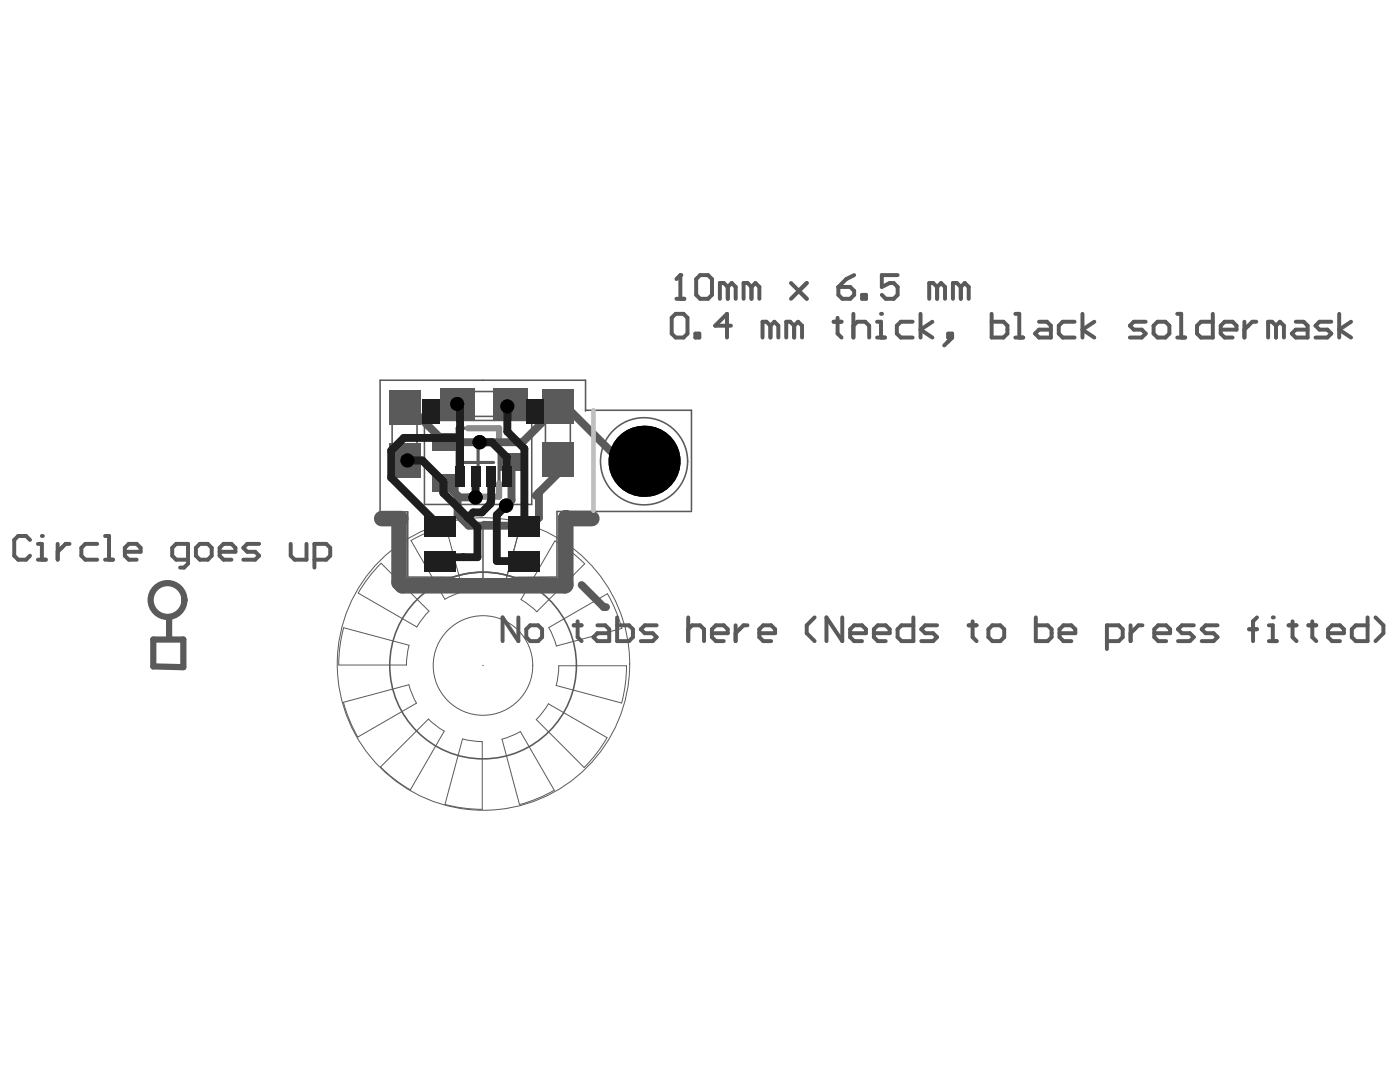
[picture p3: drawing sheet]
<svg xmlns="http://www.w3.org/2000/svg" width="279mm" height="216mm" viewBox="0 0 279 216" stroke-linecap="round" stroke-linejoin="round" font-family="sans-serif">
<path d="M76.2 103.5h3.8l-.4 .3v12.5l.7 .6h32.5l.1-.2v-13.4l.2 .2h5" fill="none" stroke="#5a5a5a" stroke-width="3.1"/>
<path d="M92.3 92.3h6.2M95.4 89.2v6.2" fill="none" stroke="#5a5a5a" stroke-width=".62"/>
<path d="M84.7 83.9h21.4v16.8h-21.4z" fill="none" stroke="#5a5a5a" stroke-width=".31"/>
<path d="M116.1 116.7l4.4 4.4h.5" fill="none" stroke="#5a5a5a" stroke-width="1.6"/>
<g fill="none" stroke="#5a5a5a" stroke-width=".79">
<path d="M103.5 123.2v4.7l-3.2-4.7v4.7M105 125.6l.8-.8h1.6l.8 .8v1.5l-.8 .8h-1.6l-.8-.8zM114.5 124.8h1.6M115.3 124v3.1l.8 .8M119.2 124.8h1.6l.8 .8v2.3h-2.4l-.8-.8 .8-.8h2.4M123.2 123.2v4.7h2.3l.8-.8v-1.5l-.8-.8h-2.3M131 124.8h-2.3l-.8 .8 .8 .7h1.6l.7 .8-.7 .8h-2.4M137.3 125.6l.8-.8h1.6l.8 .8v2.3M137.3 123.2v4.7M142.1 126.3h3.1v-.7l-.8-.8h-1.5l-.8 .8v1.5l.8 .8h1.5M146.8 124.8v3.1M149.2 124.8h-.8l-1.6 1.5"/>
<path d="M151.5 126.3h3.2v-.7l-.8-.8h-1.6l-.8 .8v1.5l.8 .8h1.6M162.6 123.2l-1.6 1.6v1.5l1.6 1.6M168.1 123.2v4.7l-3.2-4.7v4.7M169.7 126.3h3.1v-.7l-.8-.8h-1.5l-.8 .8v1.5l.8 .8h1.5M174.4 126.3h3.2v-.7l-.8-.8h-1.6l-.8 .8v1.5l.8 .8h1.6M182.3 123.2v4.7h-2.4l-.8-.8v-1.5l.8-.8h2.4M187 124.8h-2.4l-.7 .8 .7 .7h1.6l.8 .8-.8 .8h-2.3M193.3 124.8h1.6M194.1 124v3.1l.8 .8M197.3 125.6l.7-.8h1.6l.8 .8v1.5l-.8 .8h-1.6l-.7-.8zM206.7 123.2v4.7h2.4l.8-.8v-1.5l-.8-.8h-2.4M211.4 126.3h3.2v-.7l-.8-.8h-1.6l-.8 .8v1.5l.8 .8h1.6"/>
<path d="M220.9 127.9h2.4l.8-.8v-1.5l-.8-.8h-2.4v4.7M225.6 124.8v3.1M228 124.8h-.8l-1.6 1.5M230.4 126.3h3.1v-.7l-.8-.8h-1.5l-.8 .8v1.5l.8 .8h1.5M238.2 124.8h-2.3l-.8 .8 .8 .7h1.6l.7 .8-.7 .8h-2.4M243 124.8h-2.4l-.8 .8 .8 .7h1.6l.8 .8-.8 .8h-2.4M249.3 125.6h1.6M250.9 123.2l-.8 .8v3.9M253.2 127.9h1.6M253.2 124.8h.8v3.1"/>
</g>
<circle cx="254" cy="123.2" r=".39" fill="#5a5a5a"/>
<path d="M6 107.7l-.8-.8h-1.6l-.8 .8v3.2l.8 .8h1.6l.8-.8M7.6 111.7h1.5M7.6 108.5h.8v3.2M257.2 124.8h1.5M258 124v3.1l.7 .8M261.1 124.8h1.6M261.9 124v3.1l.8 .8M265 126.3h3.2v-.7l-.8-.8h-1.6l-.8 .8v1.5l.8 .8h1.6M272.9 123.2v4.7h-2.3l-.8-.8v-1.5l.8-.8h2.3M274.5 123.2l1.6 1.6v1.5l-1.6 1.6" fill="none" stroke="#5a5a5a" stroke-width=".79"/>
<g fill="none" stroke="#5a5a5a" stroke-width=".32">
<path d="M91.5 78.1h10v5h-10zM78.3 81.6h4.9v10h-4.9zM108.9 81.5h4.9v9.9h-4.9z"/>
<circle cx="128.5" cy="92" r="8.7"/>
</g>
<path d="M30.6 127.6h6v5.5l-6-.1zM33.7 123.4v4.1" fill="none" stroke="#5a5a5a" stroke-width="1.2"/>
<path d="M91.2 85.4h8.4v13.7h-8.4z" fill="none" stroke="#5a5a5a" stroke-width=".62"/>
<g fill="none" stroke="#5a5a5a" stroke-width=".2">
<path d="M71.5 118.3l11.7 6.8M76.1 112.4l9.5 9.6M82 107.9l6.8 11.7M89 105l3.5 13M96.4 104v13.6M103.8 105l-3.5 13.1M110.7 107.9l-6.7 11.7M116.7 112.5l-9.6 9.6M121.2 118.5l-11.7 6.7M67.6 132.7h13.5M68.6 125.3l13 3.5M81.6 136.6l-13.1 3.5"/>
<path d="M111 136.8l13.1 3.5M111.5 132.8h13.5M124.1 125.4l-13.1 3.5M83.1 140.3l-11.7 6.8M85.5 143.5l-9.6 9.5M88.7 145.9l-6.8 11.7M92.3 147.5l-3.5 13M96.2 148v13.5M100.2 147.5l3.5 13.1M103.9 146l6.7 11.7M107 143.6l9.6 9.5M109.4 140.4l11.7 6.8"/>
</g>
<circle cx="8.4" cy="106.9" r=".39" fill="#5a5a5a"/>
<g fill="none" stroke="#5a5a5a" stroke-width=".79">
<path d="M135 59.6h1.6M135.8 54.9v4.7M11.5 108.5v3.2M13.9 108.5h-.8l-1.6 1.6M19.4 108.5h-2.4l-.8 .8v1.6l.8 .8h2.4M21 111.7h1.5M21 106.9h.8v4.8M24.9 110.1h3.2v-.8l-.8-.8h-1.6l-.8 .8v1.6l.8 .8h1.6M37.5 111.7h-2.3l-.8-.8v-1.6l.8-.8h2.3v4l-.8 .8h-.8M39.9 108.5h1.6l.8 .8v1.6l-.8 .8h-1.6l-.8-.8v-1.6zM43.8 110.1h3.2v-.8l-.8-.8h-1.6l-.8 .8v1.6l.8 .8h1.6M51.7 108.5h-2.4l-.7 .8 .7 .8h1.6l.8 .8-.8 .8h-2.3"/>
<path d="M58 108.5v2.4l.8 .8h2.4v-3.2M62.7 111.7h2.4l.8-.8v-1.6l-.8-.8h-2.4v4.8"/>
</g>
<g fill="none" stroke="#5a5a5a" stroke-width=".2">
<path d="M76.1 112.4a28.7 28.7 0 0 0-4.6 5.9M89 105a28.7 28.7 0 0 0-7 2.9M92.5 118l-1.9 .7-1.8 .9M96.4 117.6l2 .1 1.9 .4M96.4 104a28.7 28.7 0 0 1 7.4 1M104 119.6l1.6 1.1 1.5 1.4M110.7 107.9a28.7 28.7 0 0 1 6 4.6M121.2 118.5a28.7 28.7 0 0 1 2.9 6.9M68.6 125.3a28.8 28.8 0 0 0-1 7.4M81.6 136.6l.6 1.9 .9 1.8M81.6 128.8l-.3 1.9-.2 2M85.6 122l-1.3 1.5-1.1 1.6"/>
<path d="M109.5 125.2l.9 1.8 .6 1.9M111.5 132.8l-.1 2-.4 2M125 132.8a28.8 28.8 0 0 1-.9 7.5M68.5 140.1a28.7 28.7 0 0 0 2.9 7M75.9 153a28.7 28.7 0 0 0 6 4.6M85.5 143.5l1.5 1.3 1.7 1.1M92.3 147.4l2 .4 1.9 .2M103.9 146l-1.8 .8-1.9 .7M109.4 140.4l-1.1 1.7-1.3 1.5M110.6 157.7a28.7 28.7 0 0 1-6.9 2.9M121.2 147.2a28.7 28.7 0 0 1-4.6 5.9M88.8 160.5a28.7 28.7 0 0 0 7.4 1"/>
<circle cx="96.4" cy="132.8" r="9.9"/>
<circle cx="96.5" cy="132.5" r="29.2"/>
</g>
<circle cx="33.4" cy="119.7" r="3.4" fill="none" stroke="#5a5a5a" stroke-width="1.2"/>
<g fill="none" stroke="#5a5a5a" stroke-width=".32">
<path d="M116.9 82v-6.1h-41v26.2h5.5v13l9 .1M116.9 81.9h21.1v19.9M138 102.1h-26.8v13l-8.7 .1"/>
<circle cx="96.4" cy="132.8" r="18.6"/>
</g>
<circle cx="135.8" cy="54.9" r=".39" fill="#5a5a5a"/>
<g fill="none" stroke="#5a5a5a" stroke-width=".79">
<path d="M135.8 54.9l-.8 .8M139.7 54.9h1.6l.8 .8v3.1l-.8 .8h-1.6l-.8-.8v-3.1zM145.2 57.3l-.7-.8h-.8v3.1M145.2 57.3v2.3M145.2 57.3l.8-.8 .8 .8v2.3M150 57.3l-.8-.8h-.8v3.1M150 57.3v2.3M150 57.3l.8-.8 .8 .8v2.3M157.9 56.5l3.1 3.1M161 56.5l-3.1 3.1M167.3 57.3h2.4l.8 .7v.8l-.8 .8h-1.6l-.8-.8zM170.5 54.9l-1.6 .8-1.6 1.6"/>
<path d="M172 58.8h.8v.8h-.8zM179.1 54.9h-3.1v2.4l1.6-.8h.8l.7 .8v1.5l-.7 .8h-1.6l-.8-.8M187 57.3l-.8-.8h-.8v3.1M187 57.3v2.3M187 57.3l.8-.8 .8 .8v2.3M191.8 57.3l-.8-.8h-.8v3.1M191.8 57.3v2.3M191.8 57.3l.7-.8 .8 .8v2.3M134.8 62.6h1.6l.8 .8v3.2l-.8 .8h-1.6l-.8-.8v-3.2zM138.8 66.6h.8v.8h-.8zM145.9 65h-3.2l2.4-2.4v4.8M153.8 65l-.8-.8h-.8v3.2"/>
<path d="M153.8 65v2.4M153.8 65l.7-.8 .8 .8v2.4M158.5 65l-.8-.8h-.8v3.2M158.5 65v2.4M158.5 65l.8-.8 .8 .8v2.4M166.4 64.2h1.5M167.2 63.4v3.2l.7 .8M170.3 65l.8-.8h1.6l.8 .8v2.4M170.3 62.6v4.8M175 67.4h1.6M175 64.2h.8v3.2"/>
</g>
<circle cx="175.8" cy="62.6" r=".39" fill="#5a5a5a"/>
<g fill="none" stroke="#5a5a5a" stroke-width=".79">
<path d="M182.1 64.2h-2.3l-.8 .8v1.6l.8 .8h2.3M183.7 62.6v4.8M186.1 64.2l-2.4 1.6 2.4 1.6M189.2 66.6h.8v.8h-.8zM190 67.4l-1.6 1.5M197.9 62.6v4.8h2.4l.8-.8v-1.6l-.8-.8h-2.4M202.6 67.4h1.6M202.6 62.6h.8v4.8M207.4 64.2h1.5l.8 .8v2.4h-2.3l-.8-.8 .8-.8h2.3M214.5 64.2h-2.4l-.8 .8v1.6l.8 .8h2.4M216 62.6v4.8M218.4 64.2l-2.4 1.6 2.4 1.6"/>
<path d="M228.6 64.2h-2.3l-.8 .8 .8 .8h1.6l.7 .8-.7 .8h-2.4M230.2 65l.8-.8h1.6l.8 .8v1.6l-.8 .8h-1.6l-.8-.8zM234.9 67.4h1.6M234.9 62.6h.8v4.8M242 62.6v4.8h-2.3l-.8-.8v-1.6l.8-.8h2.3M243.6 65.8h3.2v-.8l-.8-.8h-1.6l-.8 .8v1.6l.8 .8h1.6M248.4 64.2v3.2M250.7 64.2h-.8l-1.5 1.6M254.7 65l-.8-.8h-.8v3.2M254.7 65v2.4M254.7 65l.7-.8 .8 .8v2.4M258.6 64.2h1.6l.8 .8v2.4h-2.4l-.8-.8 .8-.8h2.4"/>
<path d="M265.7 64.2h-2.4l-.8 .8 .8 .8h1.6l.8 .8-.8 .8h-2.4M267.3 62.6v4.8M269.6 64.2l-2.3 1.6 2.3 1.6"/>
</g>
<circle cx="96.4" cy="132.8" r=".02" fill="none" stroke="#5a5a5a" stroke-width=".2"/>
<path d="M90.4 115.2a18.6 18.6 0 0 1 12.1 0" fill="none" stroke="#5a5a5a" stroke-width=".32"/>
<path d="M93.4 85.4h6.2v2.7M99.6 96.5v2.6h-6.2" fill="none" stroke="#8c8c8c" stroke-width="1.2"/>
<path d="M80.7 81.3h1.1l6.9 6.9h15.6l7-7h1.7l10.9 10.8h4.6M88.7 96.3l3 2.9h3.2M102.1 92.3v7.5l-1.1 1.1M107.6 98.3v5l-1.6 1.6h-12.5l-2.2-2.2v-3.8M111.3 91.7v2.8l-4.4 4.4" fill="none" stroke="#5a5a5a" stroke-width="1.6"/>
<g fill="#000">
<circle cx="81.3" cy="91.9" r="1.42"/>
<circle cx="91.2" cy="80.6" r="1.42"/>
<circle cx="94.9" cy="99.2" r="1.42"/>
<circle cx="95.7" cy="88.2" r="1.42"/>
<circle cx="101.2" cy="81.1" r="1.42"/>
<circle cx="128.5" cy="92" r="7.1"/>
<circle cx="101" cy="100.9" r="1.42"/>
</g>
<g fill="#5a5a5a">
<path d="M108.2 88.3h6.2v6.8h-6.2z" fill-rule="evenodd"/>
<path d="M108.2 77.7h6.2v6.9h-6.2z" fill-rule="evenodd"/>
<path d="M77.6 88.5h6.3v6.8h-6.3z" fill-rule="evenodd"/>
<path d="M86.3 86.5h4.9v3.4h-4.9z" fill-rule="evenodd"/>
<path d="M99.6 90.6h5v3.4h-5z" fill-rule="evenodd"/>
<path d="M77.6 77.9h6.3v6.8h-6.3z" fill-rule="evenodd"/>
<path d="M87.8 77.5h6.9v6.2h-6.9z" fill-rule="evenodd"/>
<path d="M98.4 77.5h6.8v6.2h-6.8z" fill-rule="evenodd"/>
<path d="M86.3 94.6h4.9v3.4h-4.9z" fill-rule="evenodd"/>
</g>
<path d="M81.3 91.9h3l4.2 4.2v2.3l6.8 6.8v6h-6.6l-.8 .7M91.2 80.6l.6 .6v13.8M91.8 87.4h-11.2l-2.5 2.5v5.4l9.8 9.8M94.9 95v4.2M95.7 88.2h2.5l2.9 3v3.8M98 95v5l-.1 .5-1.8 1.7h-1.7l-1 1.1M101.2 81.1v5l3.4 3.4v15.6h-2.5M101 100.9l-1.9 1.9v9.1h5.6" fill="none" stroke="#1e1e1e" stroke-width="1.6"/>
<g fill="#000">
<circle cx="81.3" cy="91.9" r="1.42"/>
<circle cx="91.2" cy="80.6" r="1.42"/>
<circle cx="94.9" cy="99.2" r="1.42"/>
<circle cx="95.7" cy="88.2" r="1.42"/>
<circle cx="101.2" cy="81.1" r="1.42"/>
<circle cx="128.5" cy="92" r="7.1"/>
<circle cx="101" cy="100.9" r="1.42"/>
</g>
<g fill="#1e1e1e">
<path d="M84.3 79.6h3.5v5h-3.5z" fill-rule="evenodd"/>
<path d="M100.2 93h1.9v4h-1.9z" fill-rule="evenodd"/>
<path d="M97.1 93h1.9v4h-1.9z" fill-rule="evenodd"/>
<path d="M94 93h1.8v4h-1.8z" fill-rule="evenodd"/>
<path d="M90.9 93h1.8v4h-1.8z" fill-rule="evenodd"/>
<path d="M105.1 79.6h3.4v5h-3.4z" fill-rule="evenodd"/>
<path d="M101.5 109.9h6.3v4.1h-6.3z" fill-rule="evenodd"/>
<path d="M84.8 109.9h6.2v4.1h-6.2z" fill-rule="evenodd"/>
<path d="M84.8 103.1h6.2v4h-6.2z" fill-rule="evenodd"/>
<path d="M101.5 103.1h6.3v4h-6.3z" fill-rule="evenodd"/>
</g>
<path d="M118.4 81.9v20" fill="none" stroke="#c0c0c0" stroke-width=".95"/>
</svg>
